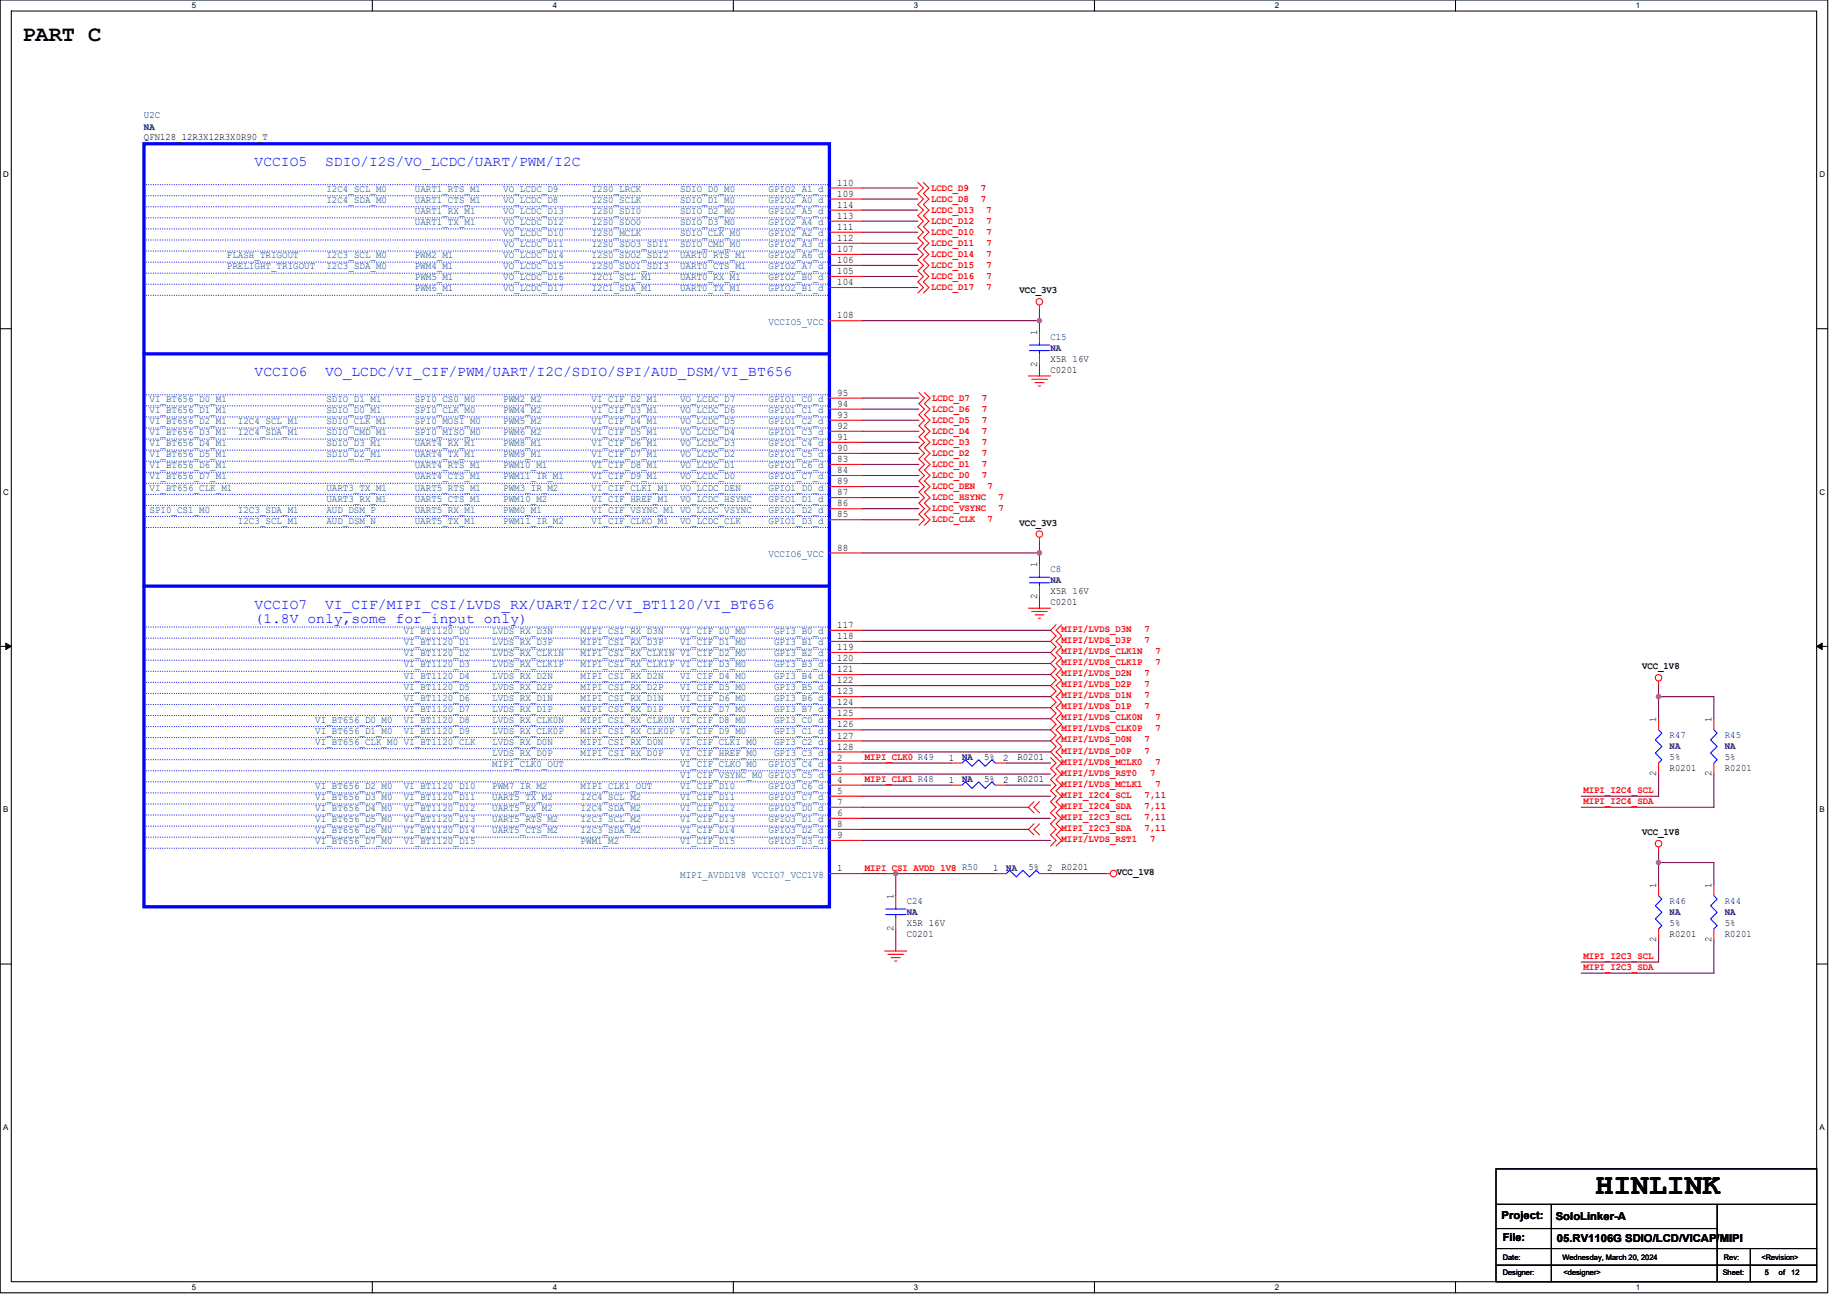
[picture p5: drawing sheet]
<svg xmlns="http://www.w3.org/2000/svg" width="297mm" height="210mm" viewBox="0 0 297 210" stroke-linecap="round" stroke-linejoin="round" font-family="sans-serif">
<defs><g id="words">
<text font-size="4.8" x="256.6" y="191.9">HINLINK</text>
<text font-size="3.5" x="3.6" y="6.5">PART C</text>
<g font-size="2.3" fill="#00f">
<text x="40.9" y="26.7">VCCIO5</text>
<text x="52.3" y="26.7">SDIO/I2S/VO_LCDC/UART/PWM/I2C</text>
<text x="40.9" y="60.5">VCCIO6</text>
<text x="52.3" y="60.5">VO_LCDC/VI_CIF/PWM/UART/I2C/SDIO/SPI/AUD_DSM/VI_BT656</text>
<text x="40.9" y="97.9">VCCIO7</text>
<text x="40.9" y="100.2">(1.8V only,some for input only)</text>
<text x="52.3" y="97.9">VI_CIF/MIPI_CSI/LVDS_RX/UART/I2C/VI_BT1120/VI_BT656</text>
</g>
<g font-size="1.8">
<text x="241.5" y="196">Project:</text>
<text x="250.2" y="196.2">SoloLinker-A</text>
<text x="241.7" y="199.5">File:</text>
<text x="250.4" y="199.7">05.RV1106G SDIO/LCD/VICAP/MIPI</text>
</g>
<g font-size="1.6" fill="#000080">
<text x="23.2" y="19">U2C</text>
<text x="23.2" y="20.9">NA</text>
<text x="168.9" y="54.6">C15</text>
<text x="168.9" y="56.4">NA</text>
<text x="168.9" y="91.9">C8</text>
<text x="168.9" y="93.8">NA</text>
<text x="268.5" y="118.6">R47</text>
<text x="277.4" y="118.6">R45</text>
<text x="154.7" y="122.2">NA</text>
<text x="154.7" y="125.8">NA</text>
<text x="268.5" y="120.4">NA</text>
<text x="277.4" y="120.4">NA</text>
<text x="161.8" y="140">NA</text>
<text x="145.8" y="145.3">C24</text>
<text x="145.8" y="147.1">NA</text>
<text x="268.5" y="145.3">R46</text>
<text x="268.5" y="147.1">NA</text>
<text x="277.4" y="145.3">R44</text>
<text x="277.4" y="147.1">NA</text>
</g>
<g font-size="1.6">
<text x="23.2" y="22.6">QFN128_12R3X12R3X0R90_T</text>
<text x="134.6" y="29.8">110</text>
<text x="134.6" y="33.4">114</text>
<text x="134.6" y="35.2">113</text>
<text x="134.6" y="31.6">109</text>
<text x="134.6" y="37">111</text>
<text x="134.6" y="38.7">112</text>
<text x="134.6" y="40.5">107</text>
<text x="134.6" y="44.1">105</text>
<text x="134.6" y="45.8">104</text>
<text x="134.6" y="42.3">106</text>
<text x="164" y="47.2">VCC_3V3</text>
<text x="134.6" y="51.2">108</text>
<text x="166.8" y="53.9" transform="rotate(-90 166.8 53.9)">1</text>
<text x="166.8" y="59" transform="rotate(-90 166.8 59)">2</text>
<text x="168.9" y="59.9">C0201</text>
<text x="168.9" y="58.1">X5R 16V</text>
<text x="134.6" y="63.6">95</text>
<text x="134.6" y="65.4">94</text>
<text x="134.6" y="67.2">93</text>
<text x="134.6" y="69">92</text>
<text x="134.6" y="70.7">91</text>
<text x="134.6" y="72.5">90</text>
<text x="134.6" y="74.3">83</text>
<text x="134.6" y="76.1">84</text>
<text x="134.6" y="77.9">89</text>
<text x="134.6" y="79.6">87</text>
<text x="134.6" y="81.4">86</text>
<text x="134.6" y="83.2">85</text>
<text x="134.6" y="88.5">88</text>
<text x="164" y="84.5">VCC_3V3</text>
<text x="166.8" y="91.2" transform="rotate(-90 166.8 91.2)">1</text>
<text x="168.9" y="95.5">X5R 16V</text>
<text x="134.6" y="101">117</text>
<text x="166.8" y="96.4" transform="rotate(-90 166.8 96.4)">2</text>
<text x="168.9" y="97.3">C0201</text>
<text x="134.6" y="102.7">118</text>
<text x="134.6" y="104.5">119</text>
<text x="134.6" y="106.3">120</text>
<text x="264.1" y="107.6">VCC_1V8</text>
<text x="134.6" y="108.1">121</text>
<text x="134.6" y="109.9">122</text>
<text x="134.6" y="111.6">123</text>
<text x="134.6" y="113.4">124</text>
<text x="134.6" y="115.2">125</text>
<text x="134.6" y="117">126</text>
<text x="134.6" y="118.7">127</text>
<text x="266.4" y="116.1" transform="rotate(-90 266.4 116.1)">1</text>
<text x="275.2" y="116.1" transform="rotate(-90 275.2 116.1)">1</text>
<text x="134.6" y="124.1">3</text>
<text x="134.6" y="120.5">128</text>
<text x="134.6" y="122.3">2</text>
<text x="134.6" y="125.9">4</text>
<text x="152.6" y="122.3">1</text>
<text x="152.6" y="125.9">1</text>
<text x="158.3" y="122.2">5%</text>
<text x="158.3" y="125.7">5%</text>
<text x="161.3" y="122.3">2</text>
<text x="161.3" y="125.9">2</text>
<text x="163.6" y="122.2">R0201</text>
<text x="163.6" y="125.7">R0201</text>
<text x="266.4" y="124.8" transform="rotate(-90 266.4 124.8)">2</text>
<text x="268.5" y="123.9">R0201</text>
<text x="268.5" y="122.2">5%</text>
<text x="275.2" y="124.8" transform="rotate(-90 275.2 124.8)">2</text>
<text x="277.4" y="123.9">R0201</text>
<text x="277.4" y="122.2">5%</text>
<text x="134.6" y="127.6">5</text>
<text x="134.6" y="129.4">7</text>
<text x="134.6" y="131.2">6</text>
<text x="134.6" y="133">8</text>
<text x="134.6" y="134.7">9</text>
<text x="264.1" y="134.3">VCC_1V8</text>
<text x="134.6" y="140.1">1</text>
<text x="159.7" y="140.1">1</text>
<text x="165.4" y="139.9">5%</text>
<text x="168.4" y="140.1">2</text>
<text x="170.7" y="139.9">R0201</text>
<text x="179.6" y="140.7">VCC_1V8</text>
<text x="266.4" y="142.8" transform="rotate(-90 266.4 142.8)">1</text>
<text x="275.2" y="142.8" transform="rotate(-90 275.2 142.8)">1</text>
<text x="143.7" y="149.7" transform="rotate(-90 143.7 149.7)">2</text>
<text x="143.7" y="144.5" transform="rotate(-90 143.7 144.5)">1</text>
<text x="145.8" y="148.8">X5R 16V</text>
<text x="268.5" y="148.8">5%</text>
<text x="277.4" y="148.8">5%</text>
<text x="145.8" y="150.6">C0201</text>
<text x="266.4" y="151.5" transform="rotate(-90 266.4 151.5)">2</text>
<text x="268.5" y="150.6">R0201</text>
<text x="275.2" y="151.5" transform="rotate(-90 275.2 151.5)">2</text>
<text x="277.4" y="150.6">R0201</text>
</g>
<g font-size="1.6" fill="#004080">
<text x="52.5" y="30.9">I2C4_SCL_M0</text>
<text x="52.5" y="32.6">I2C4_SDA_M0</text>
<text x="66.7" y="30.9">UART1_RTS_M1</text>
<text x="66.7" y="32.6">UART1_CTS_M1</text>
<text x="66.7" y="34.4">UART1_RX_M1</text>
<text x="80.9" y="30.9">VO_LCDC_D9</text>
<text x="80.9" y="32.6">VO_LCDC_D8</text>
<text x="80.9" y="34.4">VO_LCDC_D13</text>
<text x="95.2" y="30.9">I2S0_LRCK</text>
<text x="95.2" y="32.6">I2S0_SCLK</text>
<text x="95.2" y="34.4">I2S0_SDI0</text>
<text x="109.4" y="30.9">SDIO_D0_M0</text>
<text x="109.4" y="32.6">SDIO_D1_M0</text>
<text x="109.4" y="34.4">SDIO_D2_M0</text>
<text x="123.6" y="30.9">GPIO2_A1_d</text>
<text x="123.6" y="32.6">GPIO2_A0_d</text>
<text x="123.6" y="34.4">GPIO2_A5_d</text>
<text x="36.5" y="41.5">FLASH_TRIGOUT</text>
<text x="52.5" y="41.5">I2C3_SCL_M0</text>
<text x="66.7" y="41.5">PWM2_M1</text>
<text x="66.7" y="36.2">UART1_TX_M1</text>
<text x="80.9" y="41.5">VO_LCDC_D14</text>
<text x="80.9" y="36.2">VO_LCDC_D12</text>
<text x="80.9" y="38">VO_LCDC_D10</text>
<text x="80.9" y="39.8">VO_LCDC_D11</text>
<text x="95.2" y="41.5">I2S0_SDO2_SDI2</text>
<text x="95.2" y="36.2">I2S0_SDO0</text>
<text x="95.2" y="38">I2S0_MCLK</text>
<text x="95.2" y="39.8">I2S0_SDO3_SDI1</text>
<text x="109.4" y="41.5">UART0_RTS_M1</text>
<text x="109.4" y="36.2">SDIO_D3_M0</text>
<text x="109.4" y="38">SDIO_CLK_M0</text>
<text x="109.4" y="39.8">SDIO_CMD_M0</text>
<text x="123.6" y="41.5">GPIO2_A6_d</text>
<text x="123.6" y="36.2">GPIO2_A4_d</text>
<text x="123.6" y="38">GPIO2_A2_d</text>
<text x="123.6" y="39.8">GPIO2_A3_d</text>
<text x="36.5" y="43.3">PRELIGHT_TRIGOUT</text>
<text x="52.5" y="43.3">I2C3_SDA_M0</text>
<text x="66.7" y="43.3">PWM4_M1</text>
<text x="66.7" y="45.1">PWM5_M1</text>
<text x="66.7" y="46.9">PWM6_M1</text>
<text x="80.9" y="43.3">VO_LCDC_D15</text>
<text x="80.9" y="45.1">VO_LCDC_D16</text>
<text x="80.9" y="46.9">VO_LCDC_D17</text>
<text x="95.2" y="43.3">I2S0_SDO1_SDI3</text>
<text x="95.2" y="45.1">I2C1_SCL_M1</text>
<text x="95.2" y="46.9">I2C1_SDA_M1</text>
<text x="109.4" y="43.3">UART0_CTS_M1</text>
<text x="109.4" y="45.1">UART0_RX_M1</text>
<text x="109.4" y="46.9">UART0_TX_M1</text>
<text x="123.6" y="43.3">GPIO2_A7_d</text>
<text x="123.6" y="45.1">GPIO2_B0_d</text>
<text x="123.6" y="46.9">GPIO2_B1_d</text>
<text x="123.6" y="52.2">VCCIO5_VCC</text>
<text x="24" y="64.6">VI_BT656_D0_M1</text>
<text x="52.5" y="64.6">SDIO_D1_M1</text>
<text x="66.7" y="64.6">SPI0_CS0_M0</text>
<text x="80.9" y="64.6">PWM2_M2</text>
<text x="95.2" y="64.6">VI_CIF_D2_M1</text>
<text x="109.4" y="64.6">VO_LCDC_D7</text>
<text x="123.6" y="64.6">GPIO1_C0_d</text>
<text x="24" y="66.4">VI_BT656_D1_M1</text>
<text x="24" y="68.2">VI_BT656_D2_M1</text>
<text x="24" y="70">VI_BT656_D3_M1</text>
<text x="24" y="71.8">VI_BT656_D4_M1</text>
<text x="38.3" y="68.2">I2C4_SCL_M1</text>
<text x="38.3" y="70">I2C4_SDA_M1</text>
<text x="52.5" y="66.4">SDIO_D0_M1</text>
<text x="52.5" y="68.2">SDIO_CLK_M1</text>
<text x="52.5" y="70">SDIO_CMD_M1</text>
<text x="52.5" y="71.8">SDIO_D3_M1</text>
<text x="66.7" y="66.4">SPI0_CLK_M0</text>
<text x="66.7" y="68.2">SPI0_MOSI_M0</text>
<text x="66.7" y="70">SPI0_MISO_M0</text>
<text x="66.7" y="71.8">UART4_RX_M1</text>
<text x="80.9" y="66.4">PWM4_M2</text>
<text x="80.9" y="68.2">PWM5_M2</text>
<text x="80.9" y="70">PWM6_M2</text>
<text x="80.9" y="71.8">PWM8_M1</text>
<text x="95.2" y="66.4">VI_CIF_D3_M1</text>
<text x="95.2" y="68.2">VI_CIF_D4_M1</text>
<text x="95.2" y="70">VI_CIF_D5_M1</text>
<text x="95.2" y="71.8">VI_CIF_D6_M1</text>
<text x="109.4" y="66.4">VO_LCDC_D6</text>
<text x="109.4" y="68.2">VO_LCDC_D5</text>
<text x="109.4" y="70">VO_LCDC_D4</text>
<text x="109.4" y="71.8">VO_LCDC_D3</text>
<text x="123.6" y="66.4">GPIO1_C1_d</text>
<text x="123.6" y="68.2">GPIO1_C2_d</text>
<text x="123.6" y="70">GPIO1_C3_d</text>
<text x="123.6" y="71.8">GPIO1_C4_d</text>
<text x="24" y="73.5">VI_BT656_D5_M1</text>
<text x="24" y="75.3">VI_BT656_D6_M1</text>
<text x="24" y="77.1">VI_BT656_D7_M1</text>
<text x="52.5" y="73.5">SDIO_D2_M1</text>
<text x="66.7" y="73.5">UART4_TX_M1</text>
<text x="66.7" y="75.3">UART4_RTS_M1</text>
<text x="66.7" y="77.1">UART4_CTS_M1</text>
<text x="80.9" y="73.5">PWM9_M1</text>
<text x="80.9" y="75.3">PWM10_M1</text>
<text x="80.9" y="77.1">PWM11_IR_M1</text>
<text x="95.2" y="73.5">VI_CIF_D7_M1</text>
<text x="95.2" y="75.3">VI_CIF_D8_M1</text>
<text x="95.2" y="77.1">VI_CIF_D9_M1</text>
<text x="109.4" y="73.5">VO_LCDC_D2</text>
<text x="109.4" y="75.3">VO_LCDC_D1</text>
<text x="109.4" y="77.1">VO_LCDC_D0</text>
<text x="123.6" y="73.5">GPIO1_C5_d</text>
<text x="123.6" y="75.3">GPIO1_C6_d</text>
<text x="123.6" y="77.1">GPIO1_C7_d</text>
<text x="24" y="78.9">VI_BT656_CLK_M1</text>
<text x="24" y="82.4">SPI0_CS1_M0</text>
<text x="38.3" y="82.4">I2C3_SDA_M1</text>
<text x="52.5" y="78.9">UART3_TX_M1</text>
<text x="52.5" y="82.4">AUD_DSM_P</text>
<text x="52.5" y="80.6">UART3_RX_M1</text>
<text x="66.7" y="78.9">UART5_RTS_M1</text>
<text x="66.7" y="82.4">UART5_RX_M1</text>
<text x="66.7" y="80.6">UART5_CTS_M1</text>
<text x="80.9" y="78.9">PWM3_IR_M2</text>
<text x="80.9" y="82.4">PWM0_M1</text>
<text x="80.9" y="80.6">PWM10_M2</text>
<text x="95.2" y="78.9">VI_CIF_CLKI_M1</text>
<text x="95.2" y="82.4">VI_CIF_VSYNC_M1 VO_LCDC_VSYNC</text>
<text x="95.2" y="80.6">VI_CIF_HREF_M1</text>
<text x="109.4" y="78.9">VO_LCDC_DEN</text>
<text x="109.4" y="80.6">VO_LCDC_HSYNC</text>
<text x="123.6" y="78.9">GPIO1_D0_d</text>
<text x="123.6" y="82.4">GPIO1_D2_d</text>
<text x="123.6" y="80.6">GPIO1_D1_d</text>
<text x="38.3" y="84.2">I2C3_SCL_M1</text>
<text x="52.5" y="84.2">AUD_DSM_N</text>
<text x="66.7" y="84.2">UART5_TX_M1</text>
<text x="80.9" y="84.2">PWM11_IR_M2</text>
<text x="95.2" y="84.2">VI_CIF_CLKO_M1</text>
<text x="109.4" y="84.2">VO_LCDC_CLK</text>
<text x="123.6" y="84.2">GPIO1_D3_d</text>
<text x="123.6" y="89.5">VCCIO6_VCC</text>
<text x="64.9" y="102">VI_BT1120_D0</text>
<text x="79.2" y="102">LVDS_RX_D3N</text>
<text x="93.4" y="102">MIPI_CSI_RX_D3N</text>
<text x="109.4" y="102">VI_CIF_D0_M0</text>
<text x="124.5" y="102">GPI3_B0_d</text>
<text x="64.9" y="103.8">VI_BT1120_D1</text>
<text x="64.9" y="105.5">VI_BT1120_D2</text>
<text x="64.9" y="107.3">VI_BT1120_D3</text>
<text x="79.2" y="103.8">LVDS_RX_D3P</text>
<text x="79.2" y="105.5">LVDS_RX_CLK1N</text>
<text x="79.2" y="107.3">LVDS_RX_CLK1P</text>
<text x="93.4" y="103.8">MIPI_CSI_RX_D3P</text>
<text x="93.4" y="105.5">MIPI_CSI_RX_CLK1N VI_CIF_D2_M0</text>
<text x="93.4" y="107.3">MIPI_CSI_RX_CLK1P VI_CIF_D3_M0</text>
<text x="109.4" y="103.8">VI_CIF_D1_M0</text>
<text x="124.5" y="103.8">GPI3_B1_d</text>
<text x="124.5" y="105.5">GPI3_B2_d</text>
<text x="124.5" y="107.3">GPI3_B3_d</text>
<text x="64.9" y="109.1">VI_BT1120_D4</text>
<text x="64.9" y="110.9">VI_BT1120_D5</text>
<text x="64.9" y="112.6">VI_BT1120_D6</text>
<text x="79.2" y="109.1">LVDS_RX_D2N</text>
<text x="79.2" y="110.9">LVDS_RX_D2P</text>
<text x="79.2" y="112.6">LVDS_RX_D1N</text>
<text x="93.4" y="109.1">MIPI_CSI_RX_D2N</text>
<text x="93.4" y="110.9">MIPI_CSI_RX_D2P</text>
<text x="93.4" y="112.6">MIPI_CSI_RX_D1N</text>
<text x="109.4" y="109.1">VI_CIF_D4_M0</text>
<text x="109.4" y="110.9">VI_CIF_D5_M0</text>
<text x="109.4" y="112.6">VI_CIF_D6_M0</text>
<text x="124.5" y="109.1">GPI3_B4_d</text>
<text x="124.5" y="110.9">GPI3_B5_d</text>
<text x="124.5" y="112.6">GPI3_B6_d</text>
<text x="50.7" y="116.2">VI_BT656_D0_M0</text>
<text x="50.7" y="118">VI_BT656_D1_M0</text>
<text x="50.7" y="119.8">VI_BT656_CLK_M0 VI_BT1120_CLK</text>
<text x="64.9" y="116.2">VI_BT1120_D8</text>
<text x="64.9" y="118">VI_BT1120_D9</text>
<text x="64.9" y="114.4">VI_BT1120_D7</text>
<text x="79.2" y="116.2">LVDS_RX_CLK0N</text>
<text x="79.2" y="118">LVDS_RX_CLK0P</text>
<text x="79.2" y="119.8">LVDS_RX_D0N</text>
<text x="79.2" y="114.4">LVDS_RX_D1P</text>
<text x="93.4" y="116.2">MIPI_CSI_RX_CLK0N VI_CIF_D8_M0</text>
<text x="93.4" y="118">MIPI_CSI_RX_CLK0P VI_CIF_D9_M0</text>
<text x="93.4" y="119.8">MIPI_CSI_RX_D0N</text>
<text x="93.4" y="114.4">MIPI_CSI_RX_D1P</text>
<text x="109.4" y="119.8">VI_CIF_CLKI_M0</text>
<text x="109.4" y="114.4">VI_CIF_D7_M0</text>
<text x="124.5" y="116.2">GPI3_C0_d</text>
<text x="124.5" y="118">GPI3_C1_d</text>
<text x="124.5" y="119.8">GPI3_C2_d</text>
<text x="124.5" y="114.4">GPI3_B7_d</text>
<text x="79.2" y="121.5">LVDS_RX_D0P</text>
<text x="79.2" y="123.3">MIPI_CLK0_OUT</text>
<text x="93.4" y="121.5">MIPI_CSI_RX_D0P</text>
<text x="109.4" y="121.5">VI_CIF_HREF_M0</text>
<text x="109.4" y="123.3">VI_CIF_CLKO_M0</text>
<text x="109.4" y="125.1">VI_CIF_VSYNC_M0 GPIO3_C5_d</text>
<text x="123.6" y="123.3">GPIO3_C4_d</text>
<text x="124.5" y="121.5">GPI3_C3_d</text>
<text x="50.7" y="126.9">VI_BT656_D2_M0</text>
<text x="50.7" y="128.7">VI_BT656_D3_M0</text>
<text x="50.7" y="130.4">VI_BT656_D4_M0</text>
<text x="64.9" y="126.9">VI_BT1120_D10</text>
<text x="64.9" y="128.7">VI_BT1120_D11</text>
<text x="64.9" y="130.4">VI_BT1120_D12</text>
<text x="79.2" y="126.9">PWM7_IR_M2</text>
<text x="79.2" y="128.7">UART5_TX_M2</text>
<text x="79.2" y="130.4">UART5_RX_M2</text>
<text x="93.4" y="126.9">MIPI_CLK1_OUT</text>
<text x="93.4" y="128.7">I2C4_SCL_M2</text>
<text x="93.4" y="130.4">I2C4_SDA_M2</text>
<text x="109.4" y="126.9">VI_CIF_D10</text>
<text x="109.4" y="128.7">VI_CIF_D11</text>
<text x="109.4" y="130.4">VI_CIF_D12</text>
<text x="123.6" y="126.9">GPIO3_C6_d</text>
<text x="123.6" y="128.7">GPIO3_C7_d</text>
<text x="123.6" y="130.4">GPIO3_D0_d</text>
<text x="50.7" y="132.2">VI_BT656_D5_M0</text>
<text x="50.7" y="134">VI_BT656_D6_M0</text>
<text x="50.7" y="135.8">VI_BT656_D7_M0</text>
<text x="64.9" y="132.2">VI_BT1120_D13</text>
<text x="64.9" y="134">VI_BT1120_D14</text>
<text x="64.9" y="135.8">VI_BT1120_D15</text>
<text x="79.2" y="132.2">UART5_RTS_M2</text>
<text x="79.2" y="134">UART5_CTS_M2</text>
<text x="93.4" y="132.2">I2C3_SCL_M2</text>
<text x="93.4" y="134">I2C3_SDA_M2</text>
<text x="93.4" y="135.8">PWM1_M2</text>
<text x="109.4" y="132.2">VI_CIF_D13</text>
<text x="109.4" y="134">VI_CIF_D14</text>
<text x="109.4" y="135.8">VI_CIF_D15</text>
<text x="123.6" y="132.2">GPIO3_D1_d</text>
<text x="123.6" y="134">GPIO3_D2_d</text>
<text x="123.6" y="135.8">GPIO3_D3_d</text>
<text x="109.4" y="141.1">MIPI_AVDD1V8 VCCIO7_VCC1V8</text>
</g>
<g font-size="1.6" fill="#f00">
<text x="149.8" y="30.6">LCDC_D9</text>
<text x="149.8" y="32.4">LCDC_D8</text>
<text x="149.8" y="34.2">LCDC_D13</text>
<text x="149.8" y="36">LCDC_D12</text>
<text x="157.8" y="30.6">7</text>
<text x="157.8" y="32.4">7</text>
<text x="158.6" y="34.2">7</text>
<text x="158.6" y="36">7</text>
<text x="149.8" y="37.8">LCDC_D10</text>
<text x="149.8" y="39.5">LCDC_D11</text>
<text x="149.8" y="41.3">LCDC_D14</text>
<text x="158.6" y="37.8">7</text>
<text x="158.6" y="39.5">7</text>
<text x="158.6" y="41.3">7</text>
<text x="149.8" y="43.1">LCDC_D15</text>
<text x="149.8" y="44.9">LCDC_D16</text>
<text x="149.8" y="46.7">LCDC_D17</text>
<text x="158.6" y="43.1">7</text>
<text x="158.6" y="44.9">7</text>
<text x="158.6" y="46.7">7</text>
<text x="149.9" y="64.4">LCDC_D7</text>
<text x="157.9" y="64.4">7</text>
<text x="149.9" y="68">LCDC_D5</text>
<text x="149.9" y="66.2">LCDC_D6</text>
<text x="149.9" y="69.8">LCDC_D4</text>
<text x="149.9" y="71.5">LCDC_D3</text>
<text x="157.9" y="68">7</text>
<text x="157.9" y="66.2">7</text>
<text x="157.9" y="69.8">7</text>
<text x="157.9" y="71.5">7</text>
<text x="149.9" y="73.3">LCDC_D2</text>
<text x="149.9" y="75.1">LCDC_D1</text>
<text x="149.9" y="76.9">LCDC_D0</text>
<text x="157.9" y="73.3">7</text>
<text x="157.9" y="75.1">7</text>
<text x="157.9" y="76.9">7</text>
<text x="149.9" y="78.7">LCDC_DEN</text>
<text x="149.9" y="80.4">LCDC_HSYNC</text>
<text x="149.9" y="82.2">LCDC_VSYNC</text>
<text x="149.9" y="84">LCDC_CLK</text>
<text x="158.8" y="78.7">7</text>
<text x="158.8" y="84">7</text>
<text x="160.6" y="80.4">7</text>
<text x="160.6" y="82.2">7</text>
<text x="170.7" y="101.6">MIPI/LVDS_D3N</text>
<text x="184.1" y="101.6">7</text>
<text x="170.7" y="103.4">MIPI/LVDS_D3P</text>
<text x="170.7" y="105.2">MIPI/LVDS_CLK1N</text>
<text x="170.7" y="106.9">MIPI/LVDS_CLK1P</text>
<text x="184.1" y="103.4">7</text>
<text x="185.8" y="105.2">7</text>
<text x="185.8" y="106.9">7</text>
<text x="170.7" y="110.5">MIPI/LVDS_D2P</text>
<text x="170.7" y="108.7">MIPI/LVDS_D2N</text>
<text x="170.7" y="112.3">MIPI/LVDS_D1N</text>
<text x="184.1" y="110.5">7</text>
<text x="184.1" y="108.7">7</text>
<text x="184.1" y="112.3">7</text>
<text x="170.7" y="117.6">MIPI/LVDS_CLK0P</text>
<text x="170.7" y="115.8">MIPI/LVDS_CLK0N</text>
<text x="170.7" y="114">MIPI/LVDS_D1P</text>
<text x="170.7" y="119.4">MIPI/LVDS_D0N</text>
<text x="184.1" y="114">7</text>
<text x="184.1" y="119.4">7</text>
<text x="185.8" y="117.6">7</text>
<text x="185.8" y="115.8">7</text>
<text x="139.1" y="122.2">MIPI_CLK0 R49</text>
<text x="139.1" y="125.8">MIPI_CLK1 R48</text>
<text x="170.7" y="122.9">MIPI/LVDS_MCLK0</text>
<text x="170.7" y="121.2">MIPI/LVDS_D0P</text>
<text x="170.7" y="124.7">MIPI/LVDS_RST0</text>
<text x="184.1" y="121.2">7</text>
<text x="184.9" y="124.7">7</text>
<text x="185.8" y="122.9">7</text>
<text x="170.7" y="128.3">MIPI_I2C4_SCL</text>
<text x="170.7" y="130">MIPI_I2C4_SDA</text>
<text x="170.7" y="126.5">MIPI/LVDS_MCLK1</text>
<text x="170.7" y="131.8">MIPI_I2C3_SCL</text>
<text x="184.1" y="128.3">7,11</text>
<text x="184.1" y="130">7,11</text>
<text x="184.1" y="131.8">7,11</text>
<text x="185.8" y="126.5">7</text>
<text x="254.7" y="127.6">MIPI_I2C4_SCL</text>
<text x="254.7" y="129.3">MIPI_I2C4_SDA</text>
<text x="170.7" y="135.4">MIPI/LVDS_RST1</text>
<text x="170.7" y="133.6">MIPI_I2C3_SDA</text>
<text x="184.1" y="133.6">7,11</text>
<text x="184.9" y="135.4">7</text>
<text x="139.1" y="140">MIPI_CSI_AVDD_1V8 R50</text>
<text x="254.7" y="154.2">MIPI_I2C3_SCL</text>
<text x="254.7" y="156">MIPI_I2C3_SDA</text>
</g>
<g font-size="1.3">
<text x="30.8" y="1.3">5</text>
<text x="88.9" y="1.3">4</text>
<text x="147" y="1.3">3</text>
<text x="205" y="1.3">2</text>
<text x="263.1" y="1.3">1</text>
<text x=".5" y="28.4">D</text>
<text x="292.6" y="28.4">D</text>
<text x=".5" y="79.5">C</text>
<text x="292.6" y="79.5">C</text>
<text x=".5" y="130.6">B</text>
<text x="292.6" y="130.6">B</text>
<text x=".5" y="181.7">A</text>
<text x="292.6" y="181.7">A</text>
<text x="30.8" y="207.4">5</text>
<text x="88.9" y="207.4">4</text>
<text x="147" y="207.4">3</text>
<text x="205" y="207.4">2</text>
<text x="263.1" y="207.4">1</text>
</g>
<g font-size="1.2">
<text x="241.7" y="202.6">Date:</text>
<text x="251.3" y="202.6">Wednesday, March 20, 2024</text>
<text x="277.2" y="202.6">Rev:</text>
<text x="283.3" y="202.6">&lt;Revision&gt;</text>
<text x="241.7" y="205.1">Designer:</text>
<text x="251.5" y="205.1">&lt;designer&gt;</text>
<text x="277" y="205.1">Sheet:</text>
<text x="283.8" y="205.1">5</text>
<text x="286.1" y="205.1">of</text>
<text x="288.1" y="205.1">12</text>
</g>
</g></defs>
<path d="M0 0h293.9v207.9h-293.9zM1.8 1.8h290.4v204.3h-290.4z" fill="none" stroke="#000" stroke-width=".17"/>
<g fill="#fff">
<path d="M30.8 .2h.7v1.4h-.7z"/>
<path d="M30.8 206.3h.7v1.4h-.7z"/>
</g>
<path d="M59.9 0v1.8M59.9 206.1v1.8" fill="none" stroke="#000" stroke-width=".17"/>
<g fill="#fff">
<path d="M88.9 .2h.7v1.4h-.7z"/>
<path d="M88.9 206.3h.7v1.4h-.7z"/>
</g>
<path d="M117.9 0v1.8M117.9 206.1v1.8" fill="none" stroke="#000" stroke-width=".17"/>
<g fill="#fff">
<path d="M147 .2h.7v1.4h-.7z"/>
<path d="M147 206.3h.7v1.4h-.7z"/>
</g>
<path d="M176 0v1.8M176 206.1v1.8" fill="none" stroke="#000" stroke-width=".17"/>
<g fill="#fff">
<path d="M205 .2h.7v1.4h-.7z"/>
<path d="M205 206.3h.7v1.4h-.7z"/>
</g>
<path d="M234.1 0v1.8M234.1 206.1v1.8" fill="none" stroke="#000" stroke-width=".17"/>
<g fill="#fff">
<path d="M263.1 .2h.7v1.4h-.7z"/>
<path d="M263.1 206.3h.7v1.4h-.7z"/>
<path d="M.5 27.3h.9v1.4h-.9z"/>
<path d="M292.6 27.3h.9v1.4h-.9z"/>
<path d="M.5 78.4h.9v1.4h-.9z"/>
<path d="M292.6 78.4h.9v1.4h-.9z"/>
</g>
<path d="M0 52.9h1.8M292.2 52.9h1.7" fill="none" stroke="#000" stroke-width=".17"/>
<g fill="#fff">
<path d="M.5 129.5h.8v1.4h-.8z"/>
<path d="M292.6 129.5h.9v1.4h-.9z"/>
</g>
<path d="M0 103.9h1.8M292.2 103.9h1.7" fill="none" stroke="#000" stroke-width=".17"/>
<path d="M.9 103.4l.9 .5-.9 .5zM292.2 103.9l.8-.5v1z" fill="#000" stroke="#000" stroke-width=".16"/>
<g fill="#fff">
<path d="M.5 180.5h.8v1.4h-.8z"/>
<path d="M292.6 180.5h.9v1.4h-.9z"/>
</g>
<path d="M0 155h1.8M292.2 155h1.7M240.6 193.6h51.6M240.6 197.5h35.6M240.6 187.9h51.6v18.2h-51.6zM249.5 193.6v12.5M276.2 193.6v12.5M240.6 200.7h51.6M240.6 203.4h51.6M281.5 200.7v5.4" fill="none" stroke="#000" stroke-width=".17"/>
<g fill="none" stroke="#f00" stroke-width=".17">
<path d="M133.4 37.3h5.3M133.4 39.1h5.3M133.4 30.2h5.3M133.4 32h5.3M133.4 33.8h5.3M133.4 35.6h5.3M147.6 29.3l.9 .9-.9 .9 .9 .9-.9 .9 .9 .9-.9 .9 .9 .9-.9 .8 .9 .9-.9 .9 .9 .9-.9 .9 .9 .9-.9 .9 .9 .9-.9 .9 .9 .8-.9 .9 .9 .9-.9 .9M148.5 29.3l.9 .9-.9 .9 .9 .9-.9 .9 .9 .9-.9 .9 .9 .9-.9 .8 .9 .9-.9 .9 .9 .9-.9 .9 .9 .9-.9 .9 .9 .9-.9 .9 .9 .8-.9 .9 .9 .9-.9 .9M133.4 40.9h5.3M133.4 42.7h5.3M133.4 44.4h5.3M133.4 46.2h5.3"/>
<path d="M133.4 51.6h5.3M167.2 49.1v.7M167.2 53.3v1.8M167.2 56.9v1.8M133.4 64h5.3M133.4 65.8h5.3M133.4 67.6h5.3M133.4 69.3h5.3M133.4 71.1h5.3M133.4 72.9h5.3M133.4 74.7h5.3M133.4 76.5h5.3"/>
<path d="M133.4 78.2h5.3M147.8 63.1l.9 .9-.9 .9 .9 .9-.9 .9 .9 .9-.9 .9 .9 .8-.9 .9 .9 .9-.9 .9 .9 .9-.9 .9 .9 .9-.9 .9 .9 .9-.9 .8 .9 .9-.9 .9 .9 .9-.9 .9 .9 .9-.9 .9 .9 .9-.9 .9M148.7 63.1l.9 .9-.9 .9 .9 .9-.9 .9 .9 .9-.9 .9 .9 .8-.9 .9 .9 .9-.9 .9 .9 .9-.9 .9 .9 .9-.9 .9 .9 .9-.9 .8 .9 .9-.9 .9 .9 .9-.9 .9 .9 .9-.9 .9 .9 .9-.9 .9M165.4 60.5h3.5M165.9 61h2.5M166.5 61.5h1.4M167 62.1h.3M133.4 80h5.3M133.4 81.8h5.3M133.4 83.6h5.3M133.4 88.9h5.3M165.4 97.8h3.5"/>
<path d="M165.9 98.3h2.5M166.5 98.8h1.4M167 99.4h.3M167.2 86.4v.7M167.2 90.7v1.8M167.2 94.2v1.8M133.4 101.3h5.3M133.4 103.1h5.3M133.4 104.9h5.3M133.4 106.7h5.3M133.4 108.5h5.3M133.4 110.2h5.3"/>
<path d="M133.4 112h5.3M133.4 113.8h5.3M133.4 115.6h5.3M133.4 117.3h5.3M133.4 119.1h5.3M169.8 100.5l-.9 .8 .9 .9-.9 .9 .9 .9-.9 .9 .9 .9-.9 .9 .9 .9-.9 .9 .9 .8-.9 .9 .9 .9-.9 .9 .9 .9-.9 .9 .9 .9-.9 .9 .9 .9-.9 .8 .9 .9-.9 .9 .9 .9-.9 .9 1.8 1.8-.9 .9 .9 .9-.9 .8 .9 .9-.9 .9 .9 .9-.9 .9 .9 .9-.9 .9 .9 .9-.9 .9 .9 .8-.9 .9 .9 .9-.9 .9M170.7 100.5l-.9 .8 .9 .9-.9 .9 .9 .9-.9 .9 .9 .9-.9 .9 .9 .9-.9 .9 .9 .8-.9 .9 .9 .9-.9 .9 .9 .9-.9 .9 .9 .9-.9 .9 .9 .9-.9 .8 .9 .9-.9 .9 .9 .9-.9 .9 .9 .9M266.7 109.5v.7M266.7 115.6v1.7M275.6 115.6v1.7M133.4 120.9h5.3M133.4 122.7h5.3"/>
<path d="M133.4 124.5h5.3M133.4 126.2h5.3M133.4 128h5.3M133.4 129.8h5.3M133.4 131.6h5.3M133.4 133.3h5.3M133.4 135.1h5.3M152.9 122.7h1.8M152.9 126.2h1.8M160.1 122.7h1.7M160.1 126.2h1.7M166.3 128.9l-.9 .9 .9 .9"/>
<path d="M166.3 132.5l-.9 .8 .9 .9M167.2 128.9l-.9 .9 .9 .9M167.2 132.5l-.9 .8 .9 .9M168.9 121.8l.9 .9-.9 .9 .9 .9-.9 .8 .9 .9-.9 .9 .9 .9-.9 .9 .9 .9-.9 .9 .9 .9-.9 .9 .9 .8-.9 .9 .9 .9-.9 .9M266.7 136.2v.7M266.7 122.7v1.8M275.6 122.7v1.8M133.4 140.5h5.3M142.3 152.9h3.5M142.8 153.4h2.5M143.3 154h1.5M143.9 154.5h.3"/>
<path d="M144.1 144v1.8M144.1 147.6v1.8M160.1 140.5h1.7M167.2 140.5h1.7M177.8 140.5h.8M266.7 142.2v1.8M266.7 149.4v1.7M275.6 142.2v1.8M275.6 149.4v1.7"/>
<circle cx="167.2" cy="48.5" r=".52"/>
<circle cx="167.2" cy="85.9" r=".52"/>
<circle cx="266.7" cy="109" r=".52"/>
<circle cx="266.7" cy="135.6" r=".52"/>
<circle cx="179.1" cy="140.5" r=".52"/>
</g>
<g fill="none" stroke="#00f" stroke-width=".17">
<path d="M165.6 56.4h3.2M165.6 55.5h3.2M167.2 55.1v.4M167.2 56.4v.5M165.6 93.7h3.2M165.6 92.8h3.2M167.2 92.5v.3M167.2 93.7v.5M266.7 117.3l.6 .6-1.1 1.1 1.1 1-1.1 1.1 1.1 1.1-.6 .5M275.6 117.3l.6 .6-1.1 1.1 1.1 1-1.1 1.1 1.1 1.1-.6 .5M154.7 122.7l.6-.5 1 1 1.1-1 1.1 1 1-1 .6 .5M154.7 126.2l.6-.5 1 1.1 1.1-1.1 1.1 1.1 1-1.1 .6 .5"/>
<path d="M142.4 147h3.3M142.4 146.2h3.3M144.1 145.8v.4M144.1 147v.6M161.8 140.5l.6-.6 1 1.1 1.1-1.1 1.1 1.1 1-1.1 .6 .6M266.7 144l.6 .5-1.1 1.1 1.1 1.1-1.1 1 1.1 1.1-.6 .6M275.6 144l.6 .5-1.1 1.1 1.1 1.1-1.1 1 1.1 1.1-.6 .6"/>
</g>
<path d="M23.2 23.1h110.2v122.7h-110.2zM23.2 56.9h110.2M23.2 94.2h110.2" fill="none" stroke="#00f" stroke-width=".53"/>
<g fill="none" stroke="#00f" stroke-width=".17" stroke-dasharray="0 .3">
<path d="M23.2 29.7h110.2M23.2 31.5h110.2M23.2 33.3h110.2M23.2 35h110.2M23.2 36.8h110.2M23.2 38.6h110.2M133.4 29.7h.1M133.4 31.5h.1M133.4 33.3h.1M133.4 35h.1M133.4 36.8h.1M133.4 38.6h.1"/>
<path d="M23.2 47.5h110.2M23.2 40.4h110.2M23.2 42.1h110.2M23.2 43.9h110.2M23.2 45.7h110.2M133.4 47.5h.1M133.4 40.4h.1M133.4 42.1h.1M133.4 43.9h.1M133.4 45.7h.1M23.2 63.5h110.2M23.2 65.3h110.2"/>
<path d="M23.2 67h110.2M23.2 68.8h110.2M23.2 70.6h110.2M23.2 72.4h110.2M23.2 74.1h110.2M23.2 75.9h110.2M23.2 77.7h110.2M23.2 79.5h110.2M133.4 63.5h.1M133.4 65.3h.1M133.4 67h.1M133.4 68.8h.1"/>
<path d="M133.4 70.6h.1M133.4 72.4h.1M133.4 74.1h.1M133.4 75.9h.1M133.4 77.7h.1M133.4 79.5h.1M23.2 81.3h110.2M23.2 83h110.2M23.2 84.8h110.2M133.4 81.3h.1M133.4 83h.1M133.4 84.8h.1"/>
<path d="M23.2 100.8h110.2M23.2 102.6h110.2M23.2 104.4h110.2M23.2 106.2h110.2M23.2 107.9h110.2M23.2 109.7h110.2M23.2 111.5h110.2M23.2 113.3h110.2M23.2 115h110.2M23.2 116.8h110.2M23.2 118.6h110.2M133.4 100.8h.1"/>
<path d="M133.4 102.6h.1M133.4 104.4h.1M133.4 106.2h.1M133.4 107.9h.1M133.4 109.7h.1M133.4 111.5h.1M133.4 113.3h.1M133.4 115h.1M133.4 116.8h.1M133.4 118.6h.1M23.2 120.4h110.2M23.2 122.2h110.2"/>
<path d="M23.2 123.9h110.2M23.2 125.7h110.2M23.2 127.5h110.2M23.2 129.3h110.2M23.2 131h110.2M23.2 132.8h110.2M23.2 134.6h110.2M23.2 136.4h110.2M133.4 120.4h.1M133.4 122.2h.1M133.4 123.9h.1M133.4 125.7h.1"/>
<path d="M133.4 127.5h.1M133.4 129.3h.1M133.4 131h.1M133.4 132.8h.1M133.4 134.6h.1M133.4 136.4h.1"/>
</g>
<g fill="none" stroke="#800040" stroke-width=".17">
<path d="M138.7 30.2h8.9M138.7 32h8.9M138.7 33.8h8.9M138.7 35.6h8.9M138.7 37.3h8.9M138.7 39.1h8.9M138.7 51.6h28.5M138.7 40.9h8.9M138.7 42.7h8.9M138.7 44.4h8.9M138.7 46.2h8.9M167.2 49.8v1.8"/>
<path d="M167.2 51.6v1.7M167.2 58.7v1.8M138.7 64h9.1M138.7 65.8h9.1M138.7 67.6h9.1M138.7 69.3h9.1M138.7 71.1h9.1M138.7 72.9h9.1M138.7 78.2h9.1M138.7 74.7h9.1M138.7 76.5h9.1M138.7 81.8h9.1"/>
<path d="M138.7 80h9.1M138.7 83.6h9.1M138.7 88.9h28.5M167.2 96v1.8M167.2 87.1v1.8M167.2 88.9v1.8M138.7 103.1h30.2M138.7 101.3h30.2M138.7 110.2h30.2M138.7 108.5h30.2M138.7 117.3h30.2M138.7 115.6h30.2"/>
<path d="M138.7 113.8h30.2M138.7 112h30.2M138.7 119.1h30.2M138.7 104.9h30.2M138.7 106.7h30.2M266.7 110.2v1.8M266.7 112v3.6M266.7 112h8.9v3.6M138.7 120.9h30.2M138.7 122.7h14.2M138.7 129.8h26.7M138.7 128h30.2"/>
<path d="M138.7 124.5h30.2M138.7 131.6h30.2M138.7 133.4h26.7M138.7 135.1h30.2M138.7 126.2h14.2M161.8 122.7h7.1M161.8 126.2h7.1M266.7 136.9v1.8M266.7 138.7v3.5M266.7 138.7h8.9v3.5M266.7 124.5v3.5h-12.4M275.6 124.5v5.3h-21.3"/>
<path d="M138.7 140.5h5.4M144.1 149.4v3.5M144.1 140.5v3.5M144.1 140.5h16M168.9 140.5h8.9M266.7 151.1v3.6h-12.4M275.6 151.1v5.4h-21.3"/>
</g>
<g fill="#f0f" stroke="#f0f" stroke-width=".17">
<circle cx="266.7" cy="112" r=".35"/>
<circle cx="144" cy="140.4" r=".35"/>
<circle cx="167.2" cy="88.9" r=".35"/>
<circle cx="167.2" cy="51.5" r=".35"/>
<circle cx="266.7" cy="138.7" r=".35"/>
</g>
<use href="#words"/>
</svg>
